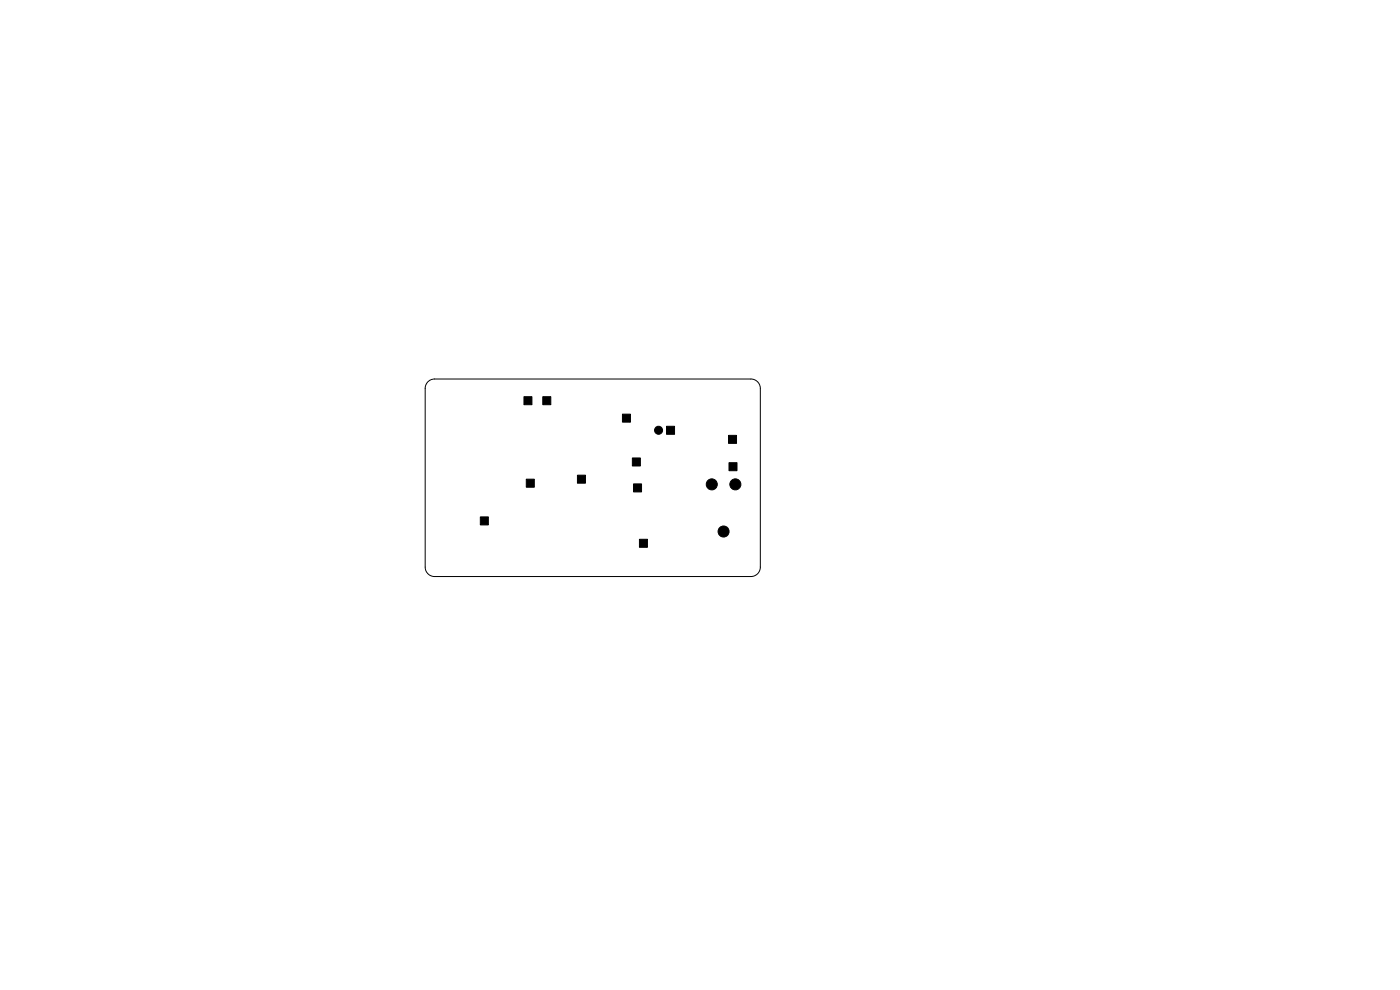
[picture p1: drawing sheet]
<svg xmlns="http://www.w3.org/2000/svg" width="297mm" height="210mm" viewBox="0 0 297 210" stroke-linecap="round" stroke-linejoin="round" font-family="sans-serif">
<g fill="#000" stroke="#000" stroke-width=".21">
<path d="M111.2 84.2h1.6v1.7h-1.6zM115.1 84.2h1.7v1.7h-1.7zM132 87.9h1.7v1.7h-1.7zM134.1 97.2h1.8v1.7h-1.8zM141.4 90.4h1.7v1.7h-1.7zM154.5 92.4h1.7v1.7h-1.7zM154.7 98.2h1.6v1.7h-1.6zM101.9 109.7h1.7v1.7h-1.7zM111.6 101.7h1.7v1.7h-1.7zM122.5 100.8h1.7v1.7h-1.7zM134.4 102.7h1.7v1.7h-1.7zM135.6 114.4h1.8v1.7h-1.8z"/>
<circle cx="139.7" cy="91.3" r=".85"/>
<circle cx="151" cy="102.7" r="1.17"/>
<circle cx="153.5" cy="112.7" r="1.17"/>
<circle cx="156" cy="102.7" r="1.17"/>
</g>
<path d="M90.8 81l.6-.4 .8-.2h67.1a2 2 0 0 1 2 2v37.9a2 2 0 0 1-2 2h-67.1a2 2 0 0 1-2-2v-37.9l.1-.7z" fill="none" stroke="#000" stroke-width=".21"/>
</svg>
